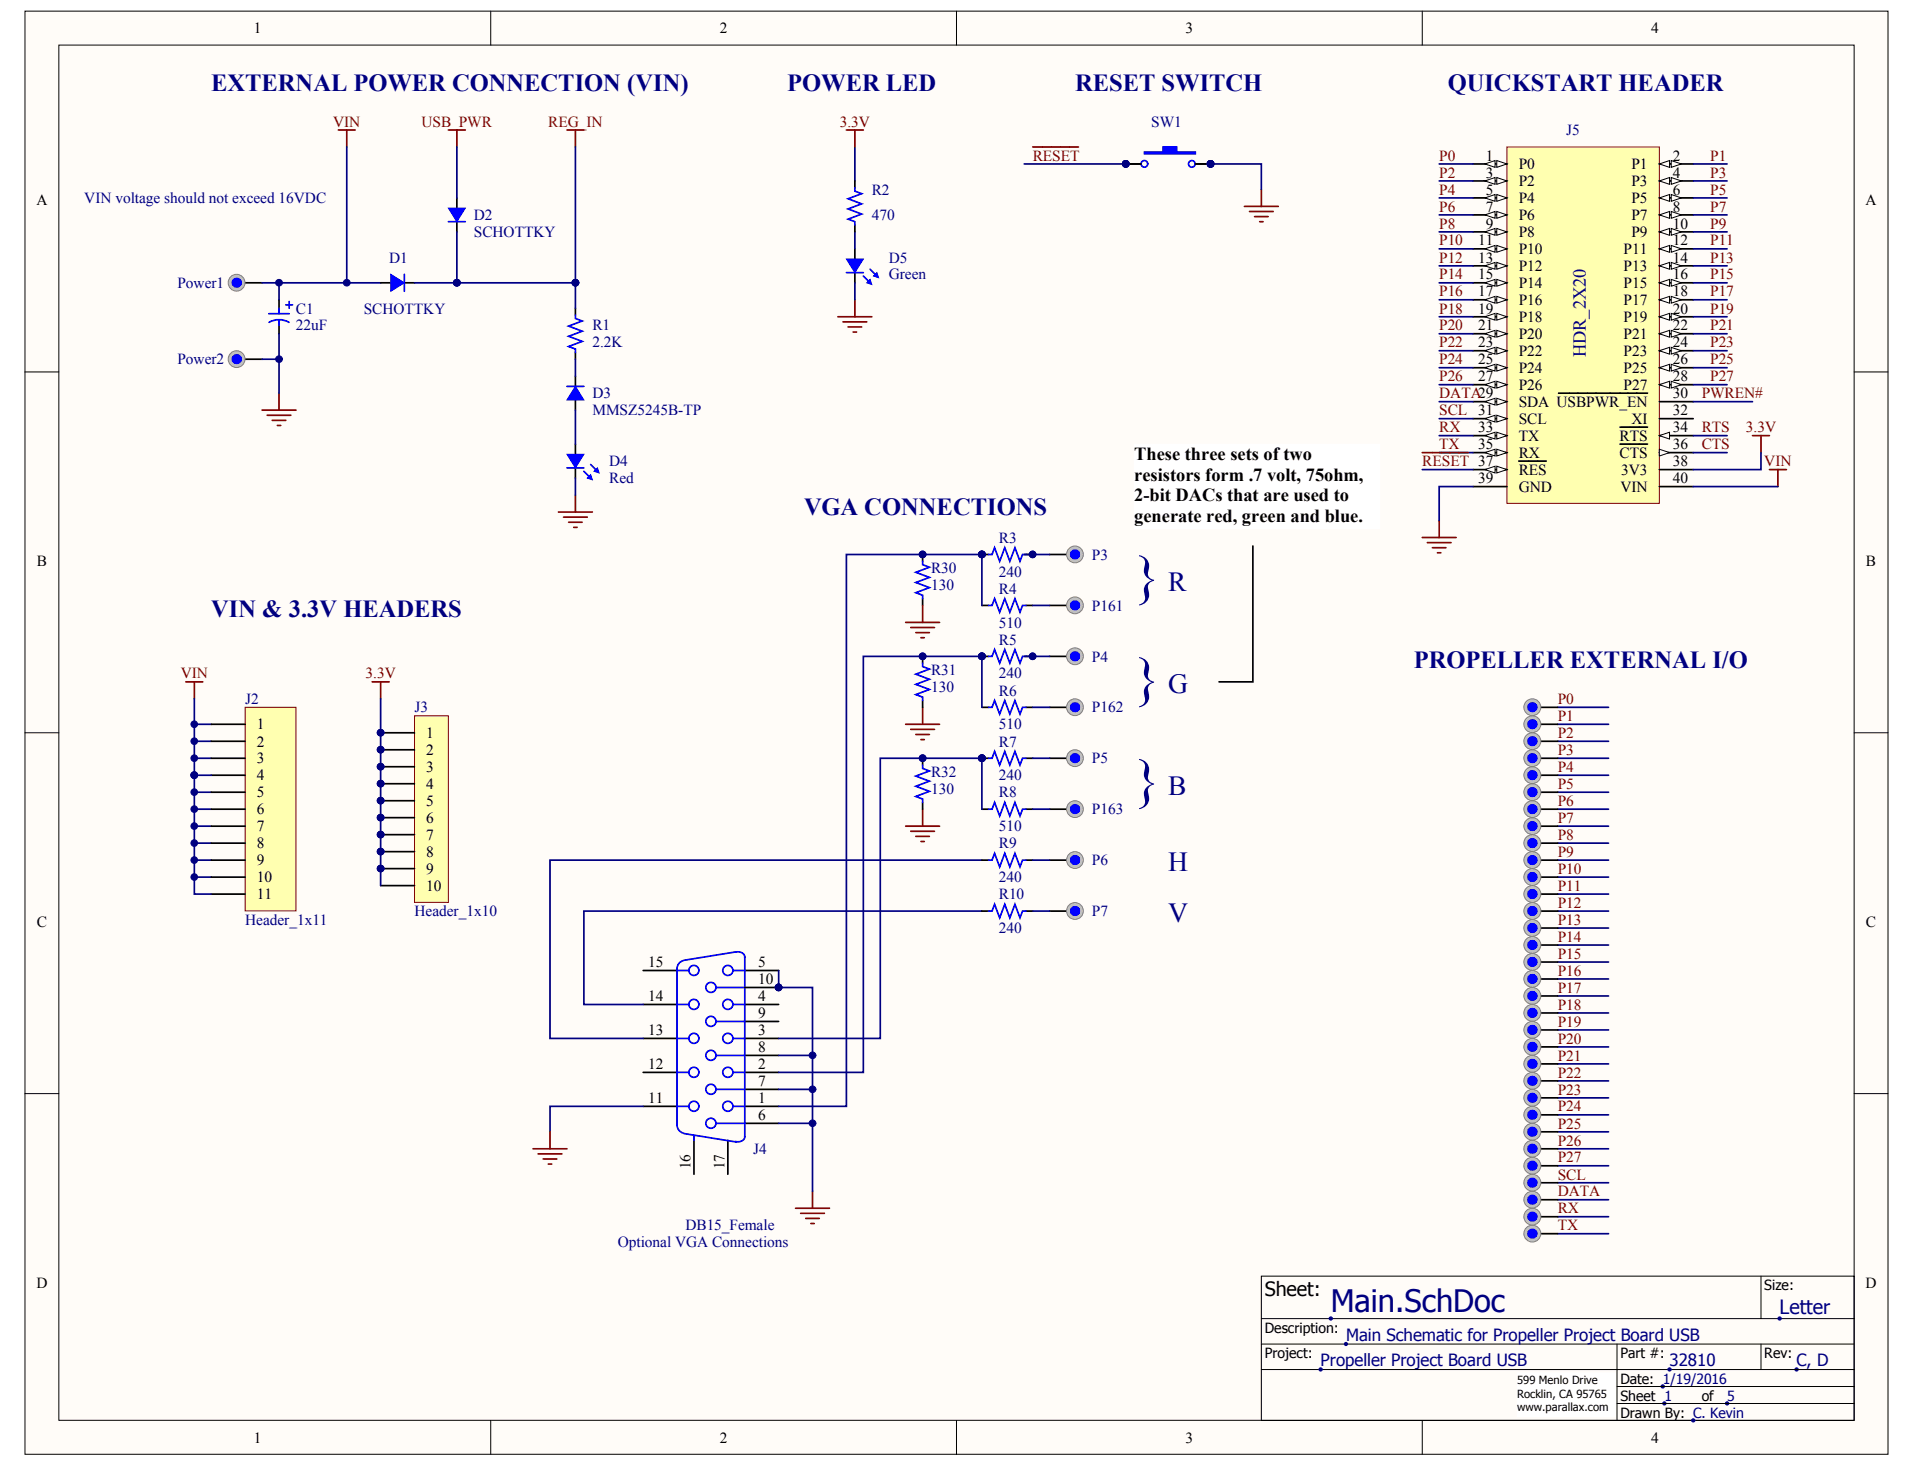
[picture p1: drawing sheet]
<svg xmlns="http://www.w3.org/2000/svg" width="271mm" height="207mm" viewBox="0 0 271 207" stroke-linecap="round" stroke-linejoin="round" font-family="sans-serif">
<defs><g id="words">
<g font-size="7.8" fill="#000080">
<text x="160.1" y="83.7">}</text>
<text x="160.1" y="98.1">}</text>
<text x="160.1" y="112.5">}</text>
</g>
<text font-size="4.4" fill="#000080" x="187.8" y="185.1">Main.SchDoc</text>
<g font-size="3.9" fill="#000080">
<text x="164.8" y="83.4">R</text>
<text x="164.8" y="97.7">G</text>
<text x="164.8" y="112.1">B</text>
<text x="164.8" y="122.9">H</text>
<text x="164.8" y="130.1">V</text>
</g>
<g font-size="3.5" fill="#000080">
<text x="29.8" y="12.8">EXTERNAL POWER CONNECTION (VIN)</text>
<text x="111.1" y="12.8">POWER LED</text>
<text x="151.7" y="12.8">RESET SWITCH</text>
<text x="204.3" y="12.8">QUICKSTART HEADER</text>
<text x="113.5" y="72.7">VGA CONNECTIONS</text>
<text x="29.8" y="87.1">VIN &amp; 3.3V HEADERS</text>
<text x="199.5" y="94.2">PROPELLER EXTERNAL I/O</text>
</g>
<text font-size="2.8" x="178.5" y="182.8">Sheet:</text>
<text font-size="2.8" fill="#000080" x="251.1" y="185.4">Letter</text>
<text font-size="2.6" fill="#000080" x="223.8" y="50.4" transform="rotate(-90 223.8 50.4)">HDR_2X20</text>
<g font-size="2.6">
<text x="160.1" y="65">These three sets of two</text>
<text x="160.1" y="67.8">resistors form .7 volt, 75ohm,</text>
<text x="160.1" y="70.7">2-bit DACs that are used to</text>
<text x="160.1" y="73.6">generate red, green and blue.</text>
</g>
<g font-size="2.4" fill="#000080">
<text x="189.9" y="189.1">Main Schematic for Propeller Project Board USB</text>
<text x="186.4" y="192.7">Propeller Project Board USB</text>
<text x="235.6" y="192.7">32810</text>
<text x="253.5" y="192.7">C, D</text>
</g>
<g font-size="2.2">
<text x="35.8" y="4.7">1</text>
<text x="101.6" y="4.7">2</text>
<text x="167.3" y="4.7">3</text>
<text x="233" y="4.7">4</text>
<text x="209.6" y="22.7">1</text>
<text x="214.3" y="23.9">P0</text>
<text x="230.2" y="23.9">P1</text>
<text x="236.1" y="22.7">2</text>
<text x="5.1" y="29">A</text>
<text x="209.6" y="25.1">3</text>
<text x="209.6" y="27.5">5</text>
<text x="209.6" y="29.8">7</text>
<text x="214.3" y="26.3">P2</text>
<text x="214.3" y="28.6">P4</text>
<text x="230.2" y="28.6">P5</text>
<text x="230.2" y="26.3">P3</text>
<text x="236.1" y="29.8">8</text>
<text x="236.1" y="27.5">6</text>
<text x="236.1" y="25.1">4</text>
<text x="263.2" y="29">A</text>
<text x="208.6" y="34.6">11</text>
<text x="209.6" y="32.2">9</text>
<text x="214.3" y="31">P6</text>
<text x="214.3" y="33.4">P8</text>
<text x="214.3" y="35.8">P10</text>
<text x="229.1" y="35.8">P11</text>
<text x="230.2" y="33.4">P9</text>
<text x="230.2" y="31">P7</text>
<text x="236.1" y="32.2">10</text>
<text x="236.1" y="34.6">12</text>
<text x="208.6" y="37">13</text>
<text x="208.6" y="39.4">15</text>
<text x="208.6" y="41.8">17</text>
<text x="214.3" y="38.2">P12</text>
<text x="214.3" y="40.6">P14</text>
<text x="229.1" y="40.6">P15</text>
<text x="229.1" y="38.2">P13</text>
<text x="236.1" y="41.8">18</text>
<text x="236.1" y="39.4">16</text>
<text x="236.1" y="37">14</text>
<text x="208.6" y="44.2">19</text>
<text x="208.6" y="46.6">21</text>
<text x="214.3" y="43">P16</text>
<text x="214.3" y="45.4">P18</text>
<text x="214.3" y="47.8">P20</text>
<text x="229.1" y="47.8">P21</text>
<text x="229.1" y="45.4">P19</text>
<text x="229.1" y="43">P17</text>
<text x="236.1" y="46.6">22</text>
<text x="236.1" y="44.2">20</text>
<text x="208.6" y="49">23</text>
<text x="208.6" y="51.4">25</text>
<text x="208.6" y="53.8">27</text>
<text x="214.3" y="50.2">P22</text>
<text x="214.3" y="52.6">P24</text>
<text x="229.1" y="52.6">P25</text>
<text x="229.1" y="50.2">P23</text>
<text x="236.1" y="53.8">28</text>
<text x="236.1" y="51.4">26</text>
<text x="236.1" y="49">24</text>
<text x="214.3" y="55">P26</text>
<text x="214.3" y="57.4">SDA USBPWR_EN</text>
<text x="214.3" y="59.8">SCL</text>
<text x="229.1" y="55">P27</text>
<text x="230.2" y="59.8">XI</text>
<text x="236.1" y="58.6">32</text>
<text x="236.1" y="56.2">30</text>
<text x="208.6" y="61">33</text>
<text x="208.6" y="63.4">35</text>
<text x="214.3" y="62.2">TX</text>
<text x="214.3" y="64.6">RX</text>
<text x="228.5" y="62.2">RTS</text>
<text x="228.5" y="64.6">CTS</text>
<text x="236.1" y="65.8">38</text>
<text x="236.1" y="61">34</text>
<text x="236.1" y="63.4">36</text>
<text x="208.6" y="68.2">39</text>
<text x="214.3" y="67">RES</text>
<text x="214.3" y="69.4">GND</text>
<text x="228.7" y="69.4">VIN</text>
<text x="228.8" y="67">3V3</text>
<text x="236.1" y="68.2">40</text>
<text x="5.2" y="79.8">B</text>
<text x="263.3" y="79.8">B</text>
<text x="36.3" y="102.9">1</text>
<text x="36.3" y="105.3">2</text>
<text x="36.3" y="107.7">3</text>
<text x="60.2" y="104.1">1</text>
<text x="60.2" y="106.5">2</text>
<text x="36.3" y="110.1">4</text>
<text x="36.3" y="112.5">5</text>
<text x="60.2" y="108.9">3</text>
<text x="60.2" y="111.3">4</text>
<text x="60.2" y="113.7">5</text>
<text x="36.3" y="114.9">6</text>
<text x="36.3" y="117.3">7</text>
<text x="36.3" y="119.7">8</text>
<text x="60.2" y="116.1">6</text>
<text x="60.2" y="118.5">7</text>
<text x="36.3" y="122.1">9</text>
<text x="36.3" y="124.5">10</text>
<text x="60.2" y="120.9">8</text>
<text x="60.2" y="123.3">9</text>
<text x="60.2" y="125.7">10</text>
<text x="5.2" y="130.7">C</text>
<text x="36.3" y="126.9">11</text>
<text x="263.3" y="130.7">C</text>
<text x="91.5" y="136.4">15</text>
<text x="107" y="136.4">5</text>
<text x="91.5" y="141.2">14</text>
<text x="107" y="141.2">4</text>
<text x="107" y="143.6">9</text>
<text x="107" y="138.8">10</text>
<text x="91.5" y="146">13</text>
<text x="107" y="146">3</text>
<text x="107" y="148.4">8</text>
<text x="91.5" y="155.6">11</text>
<text x="91.5" y="150.8">12</text>
<text x="107" y="155.6">1</text>
<text x="107" y="150.8">2</text>
<text x="107" y="153.2">7</text>
<text x="107" y="158">6</text>
<text x="97.5" y="164.9" transform="rotate(-90 97.5 164.9)">16</text>
<text x="102.2" y="164.9" transform="rotate(-90 102.2 164.9)">17</text>
<text x="5.1" y="181.7">D</text>
<text x="263.2" y="181.7">D</text>
<text x="35.8" y="203.5">1</text>
<text x="101.6" y="203.5">2</text>
<text x="167.3" y="203.5">3</text>
<text x="233" y="203.5">4</text>
</g>
<g font-size="2.2" fill="#800000">
<text x="47" y="17.9">VIN</text>
<text x="59.5" y="17.9">USB_PWR</text>
<text x="77.4" y="17.9">REG_IN</text>
<text x="118.5" y="17.9">3.3V</text>
<text x="145.7" y="22.7">RESET</text>
<text x="203.1" y="22.7">P0</text>
<text x="241.3" y="22.7">P1</text>
<text x="203.1" y="25.1">P2</text>
<text x="203.1" y="27.5">P4</text>
<text x="203.1" y="29.8">P6</text>
<text x="241.3" y="25.1">P3</text>
<text x="241.3" y="27.5">P5</text>
<text x="241.3" y="29.8">P7</text>
<text x="203.1" y="32.2">P8</text>
<text x="203.1" y="34.6">P10</text>
<text x="241.3" y="32.2">P9</text>
<text x="241.3" y="34.6">P11</text>
<text x="203.1" y="37">P12</text>
<text x="203.1" y="39.4">P14</text>
<text x="203.1" y="41.8">P16</text>
<text x="241.3" y="37">P13</text>
<text x="241.3" y="39.4">P15</text>
<text x="241.3" y="41.8">P17</text>
<text x="203.1" y="44.2">P18</text>
<text x="203.1" y="46.6">P20</text>
<text x="241.3" y="44.2">P19</text>
<text x="241.3" y="46.6">P21</text>
<text x="203.1" y="49">P22</text>
<text x="203.1" y="51.4">P24</text>
<text x="203.1" y="53.8">P26</text>
<text x="241.3" y="49">P23</text>
<text x="241.3" y="51.4">P25</text>
<text x="241.3" y="53.8">P27</text>
<text x="203.1" y="58.6">SCL 31</text>
<text x="203.1" y="56.2">DATA29</text>
<text x="240.1" y="56.2">PWREN#</text>
<text x="200.7" y="65.8">RESET 37</text>
<text x="203.1" y="61">RX</text>
<text x="203.1" y="63.4">TX</text>
<text x="240.1" y="61">RTS</text>
<text x="240.1" y="63.4">CTS</text>
<text x="246.4" y="61">3.3V</text>
<text x="249" y="65.8">VIN</text>
<text x="25.5" y="95.7">VIN</text>
<text x="51.6" y="95.7">3.3V</text>
<text x="219.8" y="99.3">P0</text>
<text x="219.8" y="101.7">P1</text>
<text x="219.8" y="104.1">P2</text>
<text x="219.8" y="106.5">P3</text>
<text x="219.8" y="108.9">P4</text>
<text x="219.8" y="111.3">P5</text>
<text x="219.8" y="113.7">P6</text>
<text x="219.8" y="116.1">P7</text>
<text x="219.8" y="118.5">P8</text>
<text x="219.8" y="120.9">P9</text>
<text x="219.8" y="123.3">P10</text>
<text x="219.8" y="125.7">P11</text>
<text x="219.8" y="128.1">P12</text>
<text x="219.8" y="130.4">P13</text>
<text x="219.8" y="132.9">P14</text>
<text x="219.8" y="135.2">P15</text>
<text x="219.8" y="137.6">P16</text>
<text x="219.8" y="140">P17</text>
<text x="219.8" y="142.4">P18</text>
<text x="219.8" y="144.8">P19</text>
<text x="219.8" y="147.2">P20</text>
<text x="219.8" y="149.6">P21</text>
<text x="219.8" y="152">P22</text>
<text x="219.8" y="154.4">P23</text>
<text x="219.8" y="156.8">P24</text>
<text x="219.8" y="159.2">P25</text>
<text x="219.8" y="161.6">P26</text>
<text x="219.8" y="166.4">SCL</text>
<text x="219.8" y="164">P27</text>
<text x="219.8" y="168.8">DATA</text>
<text x="219.8" y="171.2">RX</text>
<text x="219.8" y="173.6">TX</text>
</g>
<g font-size="2.2" fill="#000080">
<text x="162.5" y="17.9">SW1</text>
<text x="221" y="19.1">J5</text>
<text x="11.9" y="28.6">VIN voltage should not exceed 16VDC</text>
<text x="123" y="27.5">R2</text>
<text x="66.9" y="31">D2</text>
<text x="66.9" y="33.4">SCHOTTKY</text>
<text x="123" y="31">470</text>
<text x="25" y="40.6">Power1</text>
<text x="54.9" y="37">D1</text>
<text x="125.4" y="39.4">Green</text>
<text x="125.4" y="37">D5</text>
<text x="41.8" y="46.6">22uF</text>
<text x="41.8" y="44.2">C1</text>
<text x="51.3" y="44.2">SCHOTTKY</text>
<text x="83.6" y="46.6">R1</text>
<text x="25" y="51.4">Power2</text>
<text x="83.6" y="49">2.2K</text>
<text x="83.6" y="58.6">MMSZ5245B-TP</text>
<text x="83.6" y="56.2">D3</text>
<text x="86" y="65.8">D4</text>
<text x="86" y="68.2">Red</text>
<text x="140.9" y="76.6">R3</text>
<text x="131.4" y="83.3">130</text>
<text x="131.4" y="80.9">R30</text>
<text x="140.9" y="83.7">R4</text>
<text x="140.9" y="81.3">240</text>
<text x="154.1" y="78.9">P3</text>
<text x="140.9" y="88.5">510</text>
<text x="154.1" y="86.1">P161</text>
<text x="131.4" y="95.2">R31</text>
<text x="140.9" y="95.7">240</text>
<text x="140.9" y="90.9">R5</text>
<text x="154.1" y="93.3">P4</text>
<text x="34.6" y="99.3">J2</text>
<text x="58.5" y="100.5">J3</text>
<text x="131.4" y="97.6">130</text>
<text x="140.9" y="98.1">R6</text>
<text x="154.1" y="100.5">P162</text>
<text x="140.9" y="102.9">510</text>
<text x="140.9" y="105.3">R7</text>
<text x="154.1" y="107.7">P5</text>
<text x="131.4" y="112">130</text>
<text x="131.4" y="109.6">R32</text>
<text x="140.9" y="110.1">240</text>
<text x="140.9" y="112.5">R8</text>
<text x="140.9" y="117.3">510</text>
<text x="140.9" y="119.7">R9</text>
<text x="154.1" y="114.9">P163</text>
<text x="140.9" y="124.5">240</text>
<text x="154.1" y="122.1">P6</text>
<text x="34.6" y="130.4">Header_1x11</text>
<text x="58.5" y="129.2">Header_1x10</text>
<text x="140.9" y="131.6">240</text>
<text x="140.9" y="126.9">R10</text>
<text x="154.1" y="129.2">P7</text>
<text x="106.3" y="162.8">J4</text>
<text x="96.7" y="173.6">DB15_Female</text>
<text x="87.2" y="176">Optional VGA Connections</text>
</g>
<g font-size="2">
<text x="249" y="182">Size:</text>
<text x="178.5" y="188">Description:</text>
<text x="178.5" y="191.6">Project:</text>
<text x="228.7" y="191.6">Part #:</text>
<text x="249" y="191.6">Rev:</text>
<text x="228.7" y="195.2">Date: 1/19/2016</text>
<text x="228.7" y="197.6">Sheet 1</text>
<text x="240.1" y="197.6">of</text>
<text x="228.7" y="200">Drawn By: C. Kevin</text>
</g>
<text font-size="2" fill="#000080" x="243.7" y="197.6">5</text>
<g font-size="1.6">
<text x="214.1" y="195.3">599 Menlo Drive</text>
<text x="214.1" y="197.2">Rocklin, CA 95765</text>
<text x="214.1" y="199.1">www.parallax.com</text>
</g>
</g></defs>
<g fill="#fffcf8" stroke="#000" stroke-width=".14">
<path d="M3.5 1.6h262.9v203.5h-262.9z"/>
<path d="M8.3 6.4h253.3v194h-253.3z"/>
</g>
<g fill="none" stroke="#000" stroke-width=".14">
<path d="M69.2 1.6v4.8M135 1.6v4.8M200.7 1.6v4.8M3.5 52.5h4.8M261.6 52.5h4.8M3.5 103.4h4.8M261.6 103.4h4.8M3.5 154.3h4.8M261.6 154.3h4.8M178 186h83.6M178 189.6h83.6M178 193.2h83.6"/>
<path d="M178 180h83.6v20.4h-83.6zM228.2 189.6v10.8M228.2 195.6h33.4M228.2 198h33.4M248.5 180v6M248.5 189.6v3.6M69.2 200.4v4.8M135 200.4v4.8M200.7 200.4v4.8"/>
</g>
<g fill="#000080" stroke="#000080" stroke-width=".14">
<circle cx="253.5" cy="193.2" r=".23"/>
<circle cx="234.6" cy="195.6" r=".23"/>
<circle cx="243.7" cy="198" r=".23"/>
<circle cx="234.9" cy="198" r=".23"/>
<circle cx="189.9" cy="189.6" r=".23"/>
<circle cx="238.9" cy="200.4" r=".23"/>
<circle cx="186.4" cy="193.2" r=".23"/>
<circle cx="251.1" cy="186" r=".23"/>
<circle cx="187.8" cy="186" r=".23"/>
<circle cx="235.6" cy="193.2" r=".23"/>
</g>
<path d="M214.1 193.7h13.8v6.2h-13.8z" fill="#fff" stroke="#fff" stroke-width=".14"/>
<path d="M212.6 20.7h21.6v50.3h-21.6z" fill="#ffffb0" stroke="#800000" stroke-width=".14"/>
<path d="M207.9 23.1h4.7" fill="none" stroke="#000" stroke-width=".24"/>
<g fill="#fffcf8" stroke="#000" stroke-width=".14">
<path d="M211.2 22.6l1.4 .5-1.4 .5z"/>
<path d="M209.5 23.1l1.5-.5v1z"/>
</g>
<path d="M207.9 25.5h4.7" fill="none" stroke="#000" stroke-width=".24"/>
<g fill="#fffcf8" stroke="#000" stroke-width=".14">
<path d="M211.2 25l1.4 .5-1.4 .5z"/>
<path d="M209.5 25.5l1.5-.5v1z"/>
</g>
<path d="M207.9 27.9h4.7" fill="none" stroke="#000" stroke-width=".24"/>
<g fill="#fffcf8" stroke="#000" stroke-width=".14">
<path d="M211.2 27.4l1.4 .5-1.4 .5z"/>
<path d="M209.5 27.9l1.5-.5v1z"/>
</g>
<path d="M207.9 30.3h4.7" fill="none" stroke="#000" stroke-width=".24"/>
<g fill="#fffcf8" stroke="#000" stroke-width=".14">
<path d="M211.2 29.8l1.4 .5-1.4 .5z"/>
<path d="M209.5 30.3l1.5-.5v1z"/>
</g>
<path d="M207.9 32.7h4.7" fill="none" stroke="#000" stroke-width=".24"/>
<g fill="#fffcf8" stroke="#000" stroke-width=".14">
<path d="M211.2 32.2l1.4 .5-1.4 .5z"/>
<path d="M209.5 32.7l1.5-.5v1z"/>
</g>
<path d="M207.9 35.1h4.7" fill="none" stroke="#000" stroke-width=".24"/>
<g fill="#fffcf8" stroke="#000" stroke-width=".14">
<path d="M211.2 34.6l1.4 .5-1.4 .5z"/>
<path d="M209.5 35.1l1.5-.5v1z"/>
</g>
<path d="M207.9 37.5h4.7" fill="none" stroke="#000" stroke-width=".24"/>
<g fill="#fffcf8" stroke="#000" stroke-width=".14">
<path d="M211.2 37l1.4 .5-1.4 .5z"/>
<path d="M209.5 37.5l1.5-.5v1z"/>
</g>
<path d="M207.9 39.9h4.7" fill="none" stroke="#000" stroke-width=".24"/>
<g fill="#fffcf8" stroke="#000" stroke-width=".14">
<path d="M211.2 39.4l1.4 .5-1.4 .5z"/>
<path d="M209.5 39.9l1.5-.5v1z"/>
</g>
<path d="M207.9 42.3h4.7" fill="none" stroke="#000" stroke-width=".24"/>
<g fill="#fffcf8" stroke="#000" stroke-width=".14">
<path d="M211.2 41.8l1.4 .5-1.4 .5z"/>
<path d="M209.5 42.3l1.5-.5v1z"/>
</g>
<path d="M207.9 44.7h4.7" fill="none" stroke="#000" stroke-width=".24"/>
<g fill="#fffcf8" stroke="#000" stroke-width=".14">
<path d="M211.2 44.2l1.4 .5-1.4 .5z"/>
<path d="M209.5 44.7l1.5-.5v1z"/>
</g>
<path d="M207.9 47.1h4.7" fill="none" stroke="#000" stroke-width=".24"/>
<g fill="#fffcf8" stroke="#000" stroke-width=".14">
<path d="M211.2 46.6l1.4 .5-1.4 .5z"/>
<path d="M209.5 47.1l1.5-.5v1z"/>
</g>
<path d="M207.9 49.5h4.7" fill="none" stroke="#000" stroke-width=".24"/>
<g fill="#fffcf8" stroke="#000" stroke-width=".14">
<path d="M211.2 49l1.4 .5-1.4 .5z"/>
<path d="M209.5 49.5l1.5-.5v1z"/>
</g>
<path d="M207.9 51.9h4.7" fill="none" stroke="#000" stroke-width=".24"/>
<g fill="#fffcf8" stroke="#000" stroke-width=".14">
<path d="M211.2 51.4l1.4 .5-1.4 .4z"/>
<path d="M209.5 51.9l1.5-.5v.9z"/>
</g>
<path d="M207.9 54.3h4.7" fill="none" stroke="#000" stroke-width=".24"/>
<g fill="#fffcf8" stroke="#000" stroke-width=".14">
<path d="M211.2 53.8l1.4 .5-1.4 .4z"/>
<path d="M209.5 54.3l1.5-.5v.9z"/>
</g>
<path d="M207.9 56.7h4.7" fill="none" stroke="#000" stroke-width=".24"/>
<g fill="#fffcf8" stroke="#000" stroke-width=".14">
<path d="M211.2 56.2l1.4 .5-1.4 .4z"/>
<path d="M209.5 56.7l1.5-.5v.9z"/>
</g>
<path d="M207.9 59.1h4.7" fill="none" stroke="#000" stroke-width=".24"/>
<g fill="#fffcf8" stroke="#000" stroke-width=".14">
<path d="M211.2 58.6l1.4 .5-1.4 .4z"/>
<path d="M209.5 59.1l1.5-.5v.9z"/>
</g>
<path d="M207.9 61.5h4.7" fill="none" stroke="#000" stroke-width=".24"/>
<g fill="#fffcf8" stroke="#000" stroke-width=".14">
<path d="M211.2 61l1.4 .5-1.4 .4z"/>
<path d="M209.5 61.5l1.5-.5v.9z"/>
</g>
<path d="M207.9 63.8h4.7" fill="none" stroke="#000" stroke-width=".24"/>
<g fill="#fffcf8" stroke="#000" stroke-width=".14">
<path d="M211.2 63.4l1.4 .4-1.4 .5z"/>
<path d="M209.5 63.8l1.5-.4v.9z"/>
</g>
<path d="M207.9 66.2h4.7" fill="none" stroke="#000" stroke-width=".24"/>
<g fill="#fffcf8" stroke="#000" stroke-width=".14">
<path d="M211.2 65.8l1.4 .4-1.4 .5z"/>
<path d="M209.5 66.2l1.5-.4v.9z"/>
</g>
<path d="M219.9 55.5h12.6M234.2 59.1h4.7M234.2 56.7h4.7M234.2 54.3h4.7M207.9 68.6h4.7M214.3 65h3.9M234.2 68.6h4.7M234.2 66.2h4.7" fill="none" stroke="#000" stroke-width=".24"/>
<g fill="#fffcf8" stroke="#000" stroke-width=".14">
<path d="M234.2 54.3l1.4-.5v.9z"/>
<path d="M235.8 53.8l1.5 .5-1.5 .4z"/>
</g>
<path d="M234.2 51.9h4.7" fill="none" stroke="#000" stroke-width=".24"/>
<g fill="#fffcf8" stroke="#000" stroke-width=".14">
<path d="M234.2 51.9l1.4-.5v.9z"/>
<path d="M235.8 51.4l1.5 .5-1.5 .4z"/>
</g>
<path d="M234.2 49.5h4.7" fill="none" stroke="#000" stroke-width=".24"/>
<g fill="#fffcf8" stroke="#000" stroke-width=".14">
<path d="M234.2 49.5l1.4-.5v1z"/>
<path d="M235.8 49l1.5 .5-1.5 .5z"/>
</g>
<path d="M234.2 47.1h4.7" fill="none" stroke="#000" stroke-width=".24"/>
<g fill="#fffcf8" stroke="#000" stroke-width=".14">
<path d="M234.2 47.1l1.4-.5v1z"/>
<path d="M235.8 46.6l1.5 .5-1.5 .5z"/>
</g>
<path d="M234.2 44.7h4.7" fill="none" stroke="#000" stroke-width=".24"/>
<g fill="#fffcf8" stroke="#000" stroke-width=".14">
<path d="M234.2 44.7l1.4-.5v1z"/>
<path d="M235.8 44.2l1.5 .5-1.5 .5z"/>
</g>
<path d="M234.2 42.3h4.7" fill="none" stroke="#000" stroke-width=".24"/>
<g fill="#fffcf8" stroke="#000" stroke-width=".14">
<path d="M234.2 42.3l1.4-.5v1z"/>
<path d="M235.8 41.8l1.5 .5-1.5 .5z"/>
</g>
<path d="M234.2 39.9h4.7" fill="none" stroke="#000" stroke-width=".24"/>
<g fill="#fffcf8" stroke="#000" stroke-width=".14">
<path d="M234.2 39.9l1.4-.5v1z"/>
<path d="M235.8 39.4l1.5 .5-1.5 .5z"/>
</g>
<path d="M234.2 37.5h4.7" fill="none" stroke="#000" stroke-width=".24"/>
<g fill="#fffcf8" stroke="#000" stroke-width=".14">
<path d="M234.2 37.5l1.4-.5v1z"/>
<path d="M235.8 37l1.5 .5-1.5 .5z"/>
</g>
<path d="M234.2 35.1h4.7" fill="none" stroke="#000" stroke-width=".24"/>
<g fill="#fffcf8" stroke="#000" stroke-width=".14">
<path d="M234.2 35.1l1.4-.5v1z"/>
<path d="M235.8 34.6l1.5 .5-1.5 .5z"/>
</g>
<path d="M234.2 32.7h4.7" fill="none" stroke="#000" stroke-width=".24"/>
<g fill="#fffcf8" stroke="#000" stroke-width=".14">
<path d="M234.2 32.7l1.4-.5v1z"/>
<path d="M235.8 32.2l1.5 .5-1.5 .5z"/>
</g>
<path d="M234.2 30.3h4.7" fill="none" stroke="#000" stroke-width=".24"/>
<g fill="#fffcf8" stroke="#000" stroke-width=".14">
<path d="M234.2 30.3l1.4-.5v1z"/>
<path d="M235.8 29.8l1.5 .5-1.5 .5z"/>
</g>
<path d="M234.2 27.9h4.7" fill="none" stroke="#000" stroke-width=".24"/>
<g fill="#fffcf8" stroke="#000" stroke-width=".14">
<path d="M234.2 27.9l1.4-.5v1z"/>
<path d="M235.8 27.4l1.5 .5-1.5 .5z"/>
</g>
<path d="M234.2 25.5h4.7" fill="none" stroke="#000" stroke-width=".24"/>
<g fill="#fffcf8" stroke="#000" stroke-width=".14">
<path d="M234.2 25.5l1.4-.5v1z"/>
<path d="M235.8 25l1.5 .5-1.5 .5z"/>
</g>
<path d="M234.2 23.1h4.7" fill="none" stroke="#000" stroke-width=".24"/>
<g fill="#fffcf8" stroke="#000" stroke-width=".14">
<path d="M234.2 23.1l1.4-.5v1z"/>
<path d="M235.8 22.6l1.5 .5-1.5 .5z"/>
</g>
<path d="M234.2 61.5h4.7" fill="none" stroke="#000" stroke-width=".24"/>
<path d="M234.2 61.5l1.4-.5v.9z" fill="#fffcf8" stroke="#000" stroke-width=".14"/>
<path d="M228.6 60.3h3.9M234.2 63.8h4.7" fill="none" stroke="#000" stroke-width=".24"/>
<path d="M234.2 63.4l1.4 .4-1.4 .5z" fill="#fffcf8" stroke="#000" stroke-width=".14"/>
<g fill="none" stroke="#000" stroke-width=".24">
<path d="M120.6 25.5v1M120.6 31.8v.9M120.6 35.1v1.4M120.6 38.5v1.4M228.6 62.6h3.9M148.1 92.6h2.4M90.8 136.9h4.7M105.1 136.9h4.8M105.1 139.3h4.8M90.8 156.1h4.7M90.8 151.3h4.7M90.8 146.5h4.7"/>
<path d="M90.8 141.7h4.7M105.1 156.1h4.8M105.1 151.3h4.8M105.1 146.5h4.8M105.1 141.7h4.8M105.1 158.5h4.8M105.1 153.7h4.8M105.1 148.9h4.8M105.1 144.1h4.8M97.9 160.9v4.7M102.7 160.9v4.7"/>
</g>
<g fill="none" stroke="#800000" stroke-width=".24">
<path d="M119.4 18.3h2.4M120.6 18.3v2.4M145.7 20.7h6.5M175.6 29.1h4.8M176.3 29.8h3.4M177 30.6h1.9M177.8 31.3h.4M178 26.7v2.4M118.2 44.7h4.8M119 45.4h3.3M119.7 46.1h1.9M120.4 46.8h.5"/>
<path d="M120.6 42.3v2.4M200.7 75.8h4.8M201.4 76.5h3.4M202.1 77.3h1.9M202.8 78h.5M203.1 73.4v2.4M247.3 61.5h2.4M248.5 61.5v2.3M249.7 66.2h2.4M250.9 66.2v2.4M26.2 96.2h2.4M27.4 96.2v2.4"/>
<path d="M52.5 96.2h2.4M53.7 96.2v2.4"/>
</g>
<g fill="none" stroke="#000080" stroke-width=".24">
<path d="M120.6 20.7v4.8M120.6 32.7v2.4M170.8 23.1h7.2v3.6M203.1 23.1h4.8M203.1 25.5h4.8M203.1 27.9h4.8M203.1 30.3h4.8M203.1 32.7h4.8M203.1 35.1h4.8M203.1 37.5h4.8M203.1 39.9h4.8M238.9 23.1h4.8"/>
<path d="M238.9 25.5h4.8M238.9 27.9h4.8M238.9 30.3h4.8M238.9 32.7h4.8M238.9 35.1h4.8M238.9 37.5h4.8M238.9 39.9h4.8M203.1 42.3h4.8M203.1 44.7h4.8M203.1 47.1h4.8M203.1 49.5h4.8M203.1 51.9h4.8"/>
<path d="M203.1 54.3h4.8M203.1 56.7h4.8M203.1 59.1h4.8M238.9 42.3h4.8M238.9 44.7h4.8M238.9 47.1h4.8M238.9 49.5h4.8M238.9 51.9h4.8M238.9 54.3h4.8M203.1 61.5h4.8M203.1 63.8h4.8M207.9 68.6h-4.8v4.8"/>
<path d="M238.9 61.5h4.8M238.9 63.8h4.8M238.9 68.6h12M248.5 63.8v2.4h-9.6"/>
</g>
<g fill="#000080" stroke="#000080" stroke-width=".14">
<circle cx="170.8" cy="23.1" r=".47"/>
<circle cx="109.9" cy="139.3" r=".47"/>
</g>
<g fill="#00f" stroke="#00f" stroke-width=".14">
<path d="M119.4 36.5h2.4l-1.2 2z"/>
<path d="M122.8 39.4l.2 .7-.7-.2z"/>
<path d="M123.7 38.5l.3 .7-.7-.3z"/>
</g>
<g fill="none" stroke="#00f" stroke-width=".24">
<path d="M119.4 38.5h2.4M120.6 26.5v.5l1 .3-1.9 .7 1.9 .8-1.9 .7 1.9 .7-1.9 .7 .9 .4v.5M121.8 38.9l1 1M122.8 38l.9 .9M95.5 136.9h1.7M96.4 135.5a1.19 1.19 0 0 0-.9 1.2v22a1.19 1.19 0 0 0 .9 1.1M101 139.3h4.1M103.4 136.9h1.7M103.8 134.3h.1a.92 .92 0 0 1 1.2 .8M103.9 134.3l-7.4 1.2M105.1 135v25.4M95.5 151.3h1.7"/>
<path d="M95.5 156.1h1.7M95.5 146.5h1.7M95.5 141.7h1.7M96.5 159.9l7.4 1.2M101 153.7h4.1M101 148.9h4.1M101 144.1h4.1M101 158.5h4.1M103.4 151.3h1.7M103.4 156.1h1.7M103.4 146.5h1.7M103.4 141.7h1.7"/>
<path d="M97.9 160.1v.8M105.1 160.3a.9 .9 0 0 1-1.3 .7"/>
<circle cx="97.9" cy="136.9" r=".71"/>
<circle cx="100.3" cy="139.3" r=".71"/>
<circle cx="102.7" cy="136.9" r=".71"/>
<circle cx="97.9" cy="141.7" r=".71"/>
<circle cx="97.9" cy="151.3" r=".71"/>
<circle cx="97.9" cy="146.5" r=".71"/>
<circle cx="97.9" cy="156.1" r=".71"/>
<circle cx="100.3" cy="153.7" r=".71"/>
<circle cx="100.3" cy="144.1" r=".71"/>
<circle cx="100.3" cy="148.9" r=".71"/>
<circle cx="100.3" cy="158.4" r=".71"/>
<circle cx="102.7" cy="146.5" r=".71"/>
<circle cx="102.7" cy="141.7" r=".71"/>
<circle cx="102.7" cy="156" r=".71"/>
<circle cx="102.7" cy="151.3" r=".71"/>
</g>
<circle cx="151.7" cy="92.6" r="1.18" fill="#c0c0c0" stroke="#808080" stroke-width=".14"/>
<circle cx="151.7" cy="92.6" r=".11" fill="none" stroke="#00f" stroke-width="1.2"/>
<path d="M148.1 107h2.4" fill="none" stroke="#000" stroke-width=".24"/>
<circle cx="151.7" cy="106.9" r="1.18" fill="#c0c0c0" stroke="#808080" stroke-width=".14"/>
<circle cx="151.7" cy="106.9" r=".11" fill="none" stroke="#00f" stroke-width="1.2"/>
<path d="M148.1 78.2h2.4" fill="none" stroke="#000" stroke-width=".24"/>
<circle cx="151.7" cy="78.2" r="1.18" fill="#c0c0c0" stroke="#808080" stroke-width=".14"/>
<circle cx="151.7" cy="78.2" r=".11" fill="none" stroke="#00f" stroke-width="1.2"/>
<path d="M148.1 121.3h2.4" fill="none" stroke="#000" stroke-width=".24"/>
<circle cx="151.7" cy="121.3" r="1.18" fill="#c0c0c0" stroke="#808080" stroke-width=".14"/>
<circle cx="151.7" cy="121.3" r=".11" fill="none" stroke="#00f" stroke-width="1.2"/>
<path d="M148.1 128.5h2.4" fill="none" stroke="#000" stroke-width=".24"/>
<circle cx="151.7" cy="128.5" r="1.18" fill="#c0c0c0" stroke="#808080" stroke-width=".14"/>
<circle cx="151.7" cy="128.5" r=".11" fill="none" stroke="#00f" stroke-width="1.2"/>
<g fill="none" stroke="#000" stroke-width=".24">
<path d="M138.6 78.2h.9M144.8 78.2h.9M138.6 85.4h.9M138.6 92.6h.9M138.6 99.8h.9M144.8 85.4h.9M144.8 92.6h.9M144.8 99.8h.9M138.6 107h.9M138.6 114.1h.9M144.8 107h.9M144.8 114.1h.9"/>
<path d="M138.6 121.3h.9M138.6 128.5h.9M144.8 121.3h.9M144.8 128.5h.9M217.4 174h2.4"/>
</g>
<g fill="#000080" stroke="#000080" stroke-width=".14">
<circle cx="145.7" cy="78.2" r=".47"/>
<circle cx="138.6" cy="78.2" r=".47"/>
<circle cx="114.7" cy="153.7" r=".47"/>
<circle cx="114.7" cy="148.9" r=".47"/>
<circle cx="114.7" cy="158.4" r=".47"/>
<circle cx="145.7" cy="92.6" r=".47"/>
<circle cx="138.6" cy="92.6" r=".47"/>
<circle cx="138.6" cy="106.9" r=".47"/>
<circle cx="27.4" cy="102.2" r=".47"/>
<circle cx="27.4" cy="104.6" r=".47"/>
<circle cx="27.4" cy="106.9" r=".47"/>
</g>
<path d="M139.5 78.2h.5l.3-.9 .8 1.9 .7-1.9 .7 1.9 .7-1.9 .7 1.9 .4-1h.5M139.5 85.4h.5l.3-1 .8 2 .7-2 .7 2 .7-2 .7 2 .4-1h.5M139.5 92.6h.5l.3-1 .8 1.9 .7-1.9 .7 1.9 .7-1.9 .7 1.9 .4-.9h.5M139.5 99.8h.5l.3-1 .8 1.9 .7-1.9 .7 1.9 .7-1.9 .7 1.9 .4-.9h.5M139.5 107h.5l.3-1 .8 1.9 .7-1.9 .7 1.9 .7-1.9 .7 1.9 .4-.9h.5M139.5 114.1h.5l.3-.9 .8 1.9 .7-1.9 .7 1.9 .7-1.9 .7 1.9 .4-1h.5M139.5 121.3h.5l.3-.9 .8 1.9 .7-1.9 .7 1.9 .7-1.9 .7 1.9 .4-1h.5M139.5 128.5h.5l.3-.9 .8 1.9 .7-1.9 .7 1.9 .7-1.9 .7 1.9 .4-1h.5" fill="none" stroke="#00f" stroke-width=".24"/>
<path d="M77.6 159.7v2.4M75.2 162.1h4.8M75.9 162.8h3.4M76.7 163.5h1.9M77.4 164.2h.5M112.3 170.4h4.7M113 171.2h3.3M113.7 171.9h1.9M114.4 172.6h.5M114.7 168v2.4" fill="none" stroke="#800000" stroke-width=".24"/>
<g fill="none" stroke="#000080" stroke-width=".24">
<path d="M219.8 99.8h7.2M27.4 102.2h2.4M27.4 104.6h2.4M27.4 107h2.4M219.8 102.2h7.2M219.8 104.6h7.2M219.8 107h7.2M219.8 109.4h7.2M219.8 111.8h7.2M219.8 114.1h7.2M219.8 116.5h7.2M219.8 118.9h7.2"/>
<path d="M138.6 121.3h-61v25.2h13.2M138.6 128.5h-56.2v13.2h8.4M219.8 121.3h7.2M219.8 123.7h7.2M219.8 126.1h7.2M219.8 128.5h7.2M219.8 130.9h7.2M219.8 133.3h7.2M219.8 135.7h7.2M219.8 138.1h7.2M90.8 156.1h-13.2v3.6M109.9 153.7h4.8"/>
<path d="M109.9 148.9h4.8M109.9 158.5h4.8M219.8 140.5h7.2M219.8 142.9h7.2M219.8 145.3h7.2M219.8 147.7h7.2M219.8 150.1h7.2M219.8 152.5h7.2M219.8 154.9h7.2M219.8 157.3h7.2M219.8 159.7h7.2M219.8 162.1h7.2"/>
<path d="M219.8 164.4h7.2M219.8 166.8h7.2M219.8 169.2h7.2M219.8 171.6h7.2M219.8 174h7.2"/>
</g>
<circle cx="216.2" cy="174" r="1.19" fill="#c0c0c0" stroke="#808080" stroke-width=".14"/>
<circle cx="216.2" cy="174" r=".11" fill="none" stroke="#00f" stroke-width="1.2"/>
<path d="M217.4 171.6h2.4" fill="none" stroke="#000" stroke-width=".24"/>
<circle cx="216.2" cy="171.6" r="1.19" fill="#c0c0c0" stroke="#808080" stroke-width=".14"/>
<circle cx="216.2" cy="171.6" r=".11" fill="none" stroke="#00f" stroke-width="1.2"/>
<path d="M217.4 169.2h2.4" fill="none" stroke="#000" stroke-width=".24"/>
<circle cx="216.2" cy="169.2" r="1.19" fill="#c0c0c0" stroke="#808080" stroke-width=".14"/>
<circle cx="216.2" cy="169.2" r=".11" fill="none" stroke="#00f" stroke-width="1.2"/>
<path d="M217.4 166.8h2.4" fill="none" stroke="#000" stroke-width=".24"/>
<circle cx="216.2" cy="166.8" r="1.19" fill="#c0c0c0" stroke="#808080" stroke-width=".14"/>
<circle cx="216.2" cy="166.8" r=".11" fill="none" stroke="#00f" stroke-width="1.2"/>
<path d="M217.4 164.4h2.4" fill="none" stroke="#000" stroke-width=".24"/>
<circle cx="216.2" cy="164.4" r="1.19" fill="#c0c0c0" stroke="#808080" stroke-width=".14"/>
<circle cx="216.2" cy="164.4" r=".11" fill="none" stroke="#00f" stroke-width="1.2"/>
<path d="M217.4 162.1h2.4" fill="none" stroke="#000" stroke-width=".24"/>
<circle cx="216.2" cy="162" r="1.19" fill="#c0c0c0" stroke="#808080" stroke-width=".14"/>
<circle cx="216.2" cy="162" r=".11" fill="none" stroke="#00f" stroke-width="1.2"/>
<path d="M217.4 159.7h2.4" fill="none" stroke="#000" stroke-width=".24"/>
<circle cx="216.2" cy="159.7" r="1.19" fill="#c0c0c0" stroke="#808080" stroke-width=".14"/>
<circle cx="216.2" cy="159.6" r=".11" fill="none" stroke="#00f" stroke-width="1.2"/>
<path d="M217.4 157.3h2.4" fill="none" stroke="#000" stroke-width=".24"/>
<circle cx="216.2" cy="157.3" r="1.19" fill="#c0c0c0" stroke="#808080" stroke-width=".14"/>
<circle cx="216.2" cy="157.2" r=".11" fill="none" stroke="#00f" stroke-width="1.2"/>
<path d="M217.4 154.9h2.4" fill="none" stroke="#000" stroke-width=".24"/>
<circle cx="216.2" cy="154.9" r="1.19" fill="#c0c0c0" stroke="#808080" stroke-width=".14"/>
<circle cx="216.2" cy="154.8" r=".11" fill="none" stroke="#00f" stroke-width="1.2"/>
<path d="M217.4 152.5h2.4" fill="none" stroke="#000" stroke-width=".24"/>
<circle cx="216.2" cy="152.5" r="1.19" fill="#c0c0c0" stroke="#808080" stroke-width=".14"/>
<circle cx="216.2" cy="152.5" r=".11" fill="none" stroke="#00f" stroke-width="1.2"/>
<path d="M217.4 150.1h2.4" fill="none" stroke="#000" stroke-width=".24"/>
<circle cx="216.2" cy="150.1" r="1.19" fill="#c0c0c0" stroke="#808080" stroke-width=".14"/>
<circle cx="216.2" cy="150.1" r=".11" fill="none" stroke="#00f" stroke-width="1.2"/>
<path d="M217.4 147.7h2.4" fill="none" stroke="#000" stroke-width=".24"/>
<circle cx="216.2" cy="147.7" r="1.19" fill="#c0c0c0" stroke="#808080" stroke-width=".14"/>
<circle cx="216.2" cy="147.7" r=".11" fill="none" stroke="#00f" stroke-width="1.2"/>
<path d="M217.4 145.3h2.4" fill="none" stroke="#000" stroke-width=".24"/>
<circle cx="216.2" cy="145.3" r="1.19" fill="#c0c0c0" stroke="#808080" stroke-width=".14"/>
<circle cx="216.2" cy="145.3" r=".11" fill="none" stroke="#00f" stroke-width="1.2"/>
<path d="M217.4 142.9h2.4" fill="none" stroke="#000" stroke-width=".24"/>
<circle cx="216.2" cy="142.9" r="1.19" fill="#c0c0c0" stroke="#808080" stroke-width=".14"/>
<circle cx="216.2" cy="142.9" r=".11" fill="none" stroke="#00f" stroke-width="1.2"/>
<path d="M217.4 140.5h2.4" fill="none" stroke="#000" stroke-width=".24"/>
<circle cx="216.2" cy="140.5" r="1.19" fill="#c0c0c0" stroke="#808080" stroke-width=".14"/>
<circle cx="216.2" cy="140.5" r=".11" fill="none" stroke="#00f" stroke-width="1.2"/>
<path d="M217.4 138.1h2.4" fill="none" stroke="#000" stroke-width=".24"/>
<circle cx="216.2" cy="138.1" r="1.19" fill="#c0c0c0" stroke="#808080" stroke-width=".14"/>
<circle cx="216.2" cy="138.1" r=".11" fill="none" stroke="#00f" stroke-width="1.2"/>
<path d="M217.4 135.7h2.4" fill="none" stroke="#000" stroke-width=".24"/>
<circle cx="216.2" cy="135.7" r="1.19" fill="#c0c0c0" stroke="#808080" stroke-width=".14"/>
<circle cx="216.2" cy="135.7" r=".11" fill="none" stroke="#00f" stroke-width="1.2"/>
<path d="M217.4 133.3h2.4" fill="none" stroke="#000" stroke-width=".24"/>
<circle cx="216.2" cy="133.3" r="1.19" fill="#c0c0c0" stroke="#808080" stroke-width=".14"/>
<circle cx="216.2" cy="133.3" r=".11" fill="none" stroke="#00f" stroke-width="1.2"/>
<path d="M217.4 130.9h2.4" fill="none" stroke="#000" stroke-width=".24"/>
<circle cx="216.2" cy="130.9" r="1.19" fill="#c0c0c0" stroke="#808080" stroke-width=".14"/>
<circle cx="216.2" cy="130.9" r=".11" fill="none" stroke="#00f" stroke-width="1.2"/>
<path d="M217.4 128.5h2.4" fill="none" stroke="#000" stroke-width=".24"/>
<circle cx="216.2" cy="128.5" r="1.19" fill="#c0c0c0" stroke="#808080" stroke-width=".14"/>
<circle cx="216.2" cy="128.5" r=".11" fill="none" stroke="#00f" stroke-width="1.2"/>
<path d="M217.4 126.1h2.4" fill="none" stroke="#000" stroke-width=".24"/>
<circle cx="216.2" cy="126.1" r="1.19" fill="#c0c0c0" stroke="#808080" stroke-width=".14"/>
<circle cx="216.2" cy="126.1" r=".11" fill="none" stroke="#00f" stroke-width="1.2"/>
<path d="M217.4 123.7h2.4" fill="none" stroke="#000" stroke-width=".24"/>
<circle cx="216.2" cy="123.7" r="1.19" fill="#c0c0c0" stroke="#808080" stroke-width=".14"/>
<circle cx="216.2" cy="123.7" r=".11" fill="none" stroke="#00f" stroke-width="1.2"/>
<path d="M217.4 121.3h2.4" fill="none" stroke="#000" stroke-width=".24"/>
<circle cx="216.2" cy="121.3" r="1.19" fill="#c0c0c0" stroke="#808080" stroke-width=".14"/>
<circle cx="216.2" cy="121.3" r=".11" fill="none" stroke="#00f" stroke-width="1.2"/>
<path d="M217.4 118.9h2.4" fill="none" stroke="#000" stroke-width=".24"/>
<circle cx="216.2" cy="118.9" r="1.19" fill="#c0c0c0" stroke="#808080" stroke-width=".14"/>
<circle cx="216.2" cy="118.9" r=".11" fill="none" stroke="#00f" stroke-width="1.2"/>
<path d="M217.4 116.5h2.4" fill="none" stroke="#000" stroke-width=".24"/>
<circle cx="216.2" cy="116.5" r="1.19" fill="#c0c0c0" stroke="#808080" stroke-width=".14"/>
<circle cx="216.2" cy="116.5" r=".11" fill="none" stroke="#00f" stroke-width="1.2"/>
<path d="M217.4 114.1h2.4" fill="none" stroke="#000" stroke-width=".24"/>
<circle cx="216.2" cy="114.1" r="1.19" fill="#c0c0c0" stroke="#808080" stroke-width=".14"/>
<circle cx="216.2" cy="114.1" r=".11" fill="none" stroke="#00f" stroke-width="1.2"/>
<path d="M217.4 111.8h2.4" fill="none" stroke="#000" stroke-width=".24"/>
<circle cx="216.2" cy="111.7" r="1.19" fill="#c0c0c0" stroke="#808080" stroke-width=".14"/>
<circle cx="216.2" cy="111.7" r=".11" fill="none" stroke="#00f" stroke-width="1.2"/>
<path d="M217.4 109.4h2.4" fill="none" stroke="#000" stroke-width=".24"/>
<circle cx="216.2" cy="109.4" r="1.19" fill="#c0c0c0" stroke="#808080" stroke-width=".14"/>
<circle cx="216.2" cy="109.3" r=".11" fill="none" stroke="#00f" stroke-width="1.2"/>
<path d="M217.4 107h2.4" fill="none" stroke="#000" stroke-width=".24"/>
<circle cx="216.2" cy="107" r="1.19" fill="#c0c0c0" stroke="#808080" stroke-width=".14"/>
<circle cx="216.2" cy="106.9" r=".11" fill="none" stroke="#00f" stroke-width="1.2"/>
<path d="M217.4 104.6h2.4" fill="none" stroke="#000" stroke-width=".24"/>
<circle cx="216.2" cy="104.6" r="1.19" fill="#c0c0c0" stroke="#808080" stroke-width=".14"/>
<circle cx="216.2" cy="104.5" r=".11" fill="none" stroke="#00f" stroke-width="1.2"/>
<path d="M217.4 102.2h2.4" fill="none" stroke="#000" stroke-width=".24"/>
<circle cx="216.2" cy="102.2" r="1.19" fill="#c0c0c0" stroke="#808080" stroke-width=".14"/>
<circle cx="216.2" cy="102.2" r=".11" fill="none" stroke="#00f" stroke-width="1.2"/>
<path d="M217.4 99.8h2.4" fill="none" stroke="#000" stroke-width=".24"/>
<circle cx="216.2" cy="99.8" r="1.19" fill="#c0c0c0" stroke="#808080" stroke-width=".14"/>
<circle cx="216.2" cy="99.8" r=".11" fill="none" stroke="#00f" stroke-width="1.2"/>
<path d="M34.6 39.9h2.4" fill="none" stroke="#000" stroke-width=".24"/>
<circle cx="33.4" cy="39.9" r="1.18" fill="#c0c0c0" stroke="#808080" stroke-width=".14"/>
<circle cx="33.4" cy="39.9" r=".11" fill="none" stroke="#00f" stroke-width="1.2"/>
<path d="M34.6 50.7h2.4" fill="none" stroke="#000" stroke-width=".24"/>
<circle cx="33.4" cy="50.7" r="1.18" fill="#c0c0c0" stroke="#808080" stroke-width=".14"/>
<circle cx="33.4" cy="50.7" r=".11" fill="none" stroke="#00f" stroke-width="1.2"/>
<g fill="none" stroke="#800000" stroke-width=".24">
<path d="M47.7 18.3h2.4M48.9 18.3v2.4M63.3 18.3h2.4M64.5 18.3v2.4M80 18.3h2.4M81.2 18.3v2.4M37 57.9h4.8M37.7 58.6h3.3M38.4 59.3h1.9M39.4 55.5v2.4M39.1 60h.5M78.8 72.2h4.8"/>
<path d="M79.5 72.9h3.4M80.2 73.7h2M81 74.4h.4M81.2 69.8v2.4M200.7 63.8h6.4"/>
</g>
<path d="M53.7 39.9h1.4M57.1 39.9h1.4M64.5 27.9v1.5M64.5 31.3v1.4M39.4 42.3v1.2M39.4 45.9v1.2M81.2 43.5v.9M81.2 49.7v1M81.2 53.1v1.4M81.2 56.4v1.5M81.2 62.6v1.5M81.2 66v1.4" fill="none" stroke="#000" stroke-width=".24"/>
<g fill="#00f" stroke="#00f" stroke-width=".14">
<path d="M63.3 29.4h2.4l-1.2 1.9z"/>
<path d="M55.1 38.7l2 1.2-2 1.2z"/>
<path d="M81.2 54.5l1.2 1.9h-2.4z"/>
<path d="M80 64.1h2.4l-1.2 1.9z"/>
<path d="M83.3 67l.3 .7-.7-.3z"/>
<path d="M84.3 66l.2 .7-.7-.2z"/>
</g>
<g fill="none" stroke="#00f" stroke-width=".24">
<path d="M57.1 38.7v2.4M63.3 31.3h2.4M37.9 44.3h2.9M38 45.5a2.8 2.8 0 0 1 2.8 0M39.4 43.5v.8M39.4 45.1v.8M40.3 43h1M40.8 42.5v1M80 54.5h2.4M81.2 44.4v.5l1 .4-2 .7 2 .7-2 .7 2 .8-2 .7 1 .3v.5M80 66h2.4M82.4 66.5l.9 .9"/>
<path d="M83.3 65.5l1 1"/>
</g>
<g fill="none" stroke="#000080" stroke-width=".24">
<path d="M37 39.9h16.7M48.9 20.7v19.2M64.5 20.7v7.2M81.2 39.9v3.6M37 50.7h2.4M81.2 50.7v2.4M81.2 57.9v4.7M238.9 56.7h8.4M81.2 67.4v2.4M144.5 78.2h3.6M200.7 66.2h7.2M138.6 85.4v-7.2h-19.2v77.9h-9.5"/>
<path d="M138.6 99.8v-7.2h-16.8v58.7h-11.9M144.5 92.6h3.6M27.4 118.9h2.4M27.4 116.5h2.4M27.4 114.1h2.4M27.4 111.8h2.4M138.6 114.1v-7.1h-14.4v39.5h-14.3M145.7 107h2.4M27.4 123.7h2.4M27.4 121.3h2.4M109.9 136.9v2.4h4.8v28.7M145.7 121.3h2.4"/>
<path d="M145.7 128.5h2.4"/>
</g>
<g fill="#000080" stroke="#000080" stroke-width=".14">
<circle cx="27.4" cy="123.7" r=".47"/>
<circle cx="27.4" cy="121.3" r=".47"/>
<circle cx="27.4" cy="118.9" r=".47"/>
<circle cx="27.4" cy="116.5" r=".47"/>
<circle cx="27.4" cy="114.1" r=".47"/>
<circle cx="27.4" cy="111.7" r=".47"/>
<circle cx="48.9" cy="39.9" r=".47"/>
<circle cx="81.2" cy="39.9" r=".47"/>
<circle cx="39.4" cy="50.7" r=".47"/>
<circle cx="109.9" cy="139.3" r=".47"/>
<circle cx="138.6" cy="78.2" r=".47"/>
<circle cx="138.6" cy="92.6" r=".47"/>
<circle cx="138.6" cy="106.9" r=".47"/>
</g>
<path d="M58.5 101h4.8v26.3h-4.8z" fill="#ffffb0" stroke="#800000" stroke-width=".14"/>
<path d="M53.7 103.4h4.8M53.7 105.8h4.8M53.7 108.2h4.8M53.7 110.6h4.8M53.7 113h4.8M53.7 115.3h4.8M53.7 117.7h4.8M53.7 120.1h4.8M53.7 122.5h4.8M53.7 124.9h4.8" fill="none" stroke="#000" stroke-width=".24"/>
<g fill="#000080" stroke="#000080" stroke-width=".14">
<circle cx="53.7" cy="103.4" r=".47"/>
<circle cx="53.7" cy="105.8" r=".47"/>
<circle cx="53.7" cy="108.1" r=".47"/>
<circle cx="53.7" cy="110.5" r=".47"/>
<circle cx="53.7" cy="112.9" r=".47"/>
<circle cx="53.7" cy="115.3" r=".47"/>
<circle cx="53.7" cy="117.7" r=".47"/>
<circle cx="53.7" cy="120.1" r=".47"/>
<circle cx="53.7" cy="122.5" r=".47"/>
</g>
<path d="M34.6 99.8h7.2v28.7h-7.2z" fill="#ffffb0" stroke="#800000" stroke-width=".14"/>
<g fill="none" stroke="#000" stroke-width=".24">
<path d="M158.9 23.1h2.1M168.7 23.1h2.1M148.1 85.4h2.4M29.8 102.2h4.8M29.8 104.6h4.8M29.8 107h4.8M29.8 109.4h4.8M29.8 111.8h4.8M29.8 114.1h4.8M29.8 116.5h4.8M29.8 118.9h4.8M29.8 121.3h4.8"/>
<path d="M29.8 123.7h4.8M29.8 126.1h4.8"/>
</g>
<path d="M39.4 39.9v2.4M64.5 32.7v7.2h-6M120.6 39.9v2.4M144.5 23.1h14.4M39.4 47.1v8.4M27.4 98.6v10.8M53.7 98.6v26.3M27.4 109.4v16.7h2.4M27.4 109.4h2.4" fill="none" stroke="#000080" stroke-width=".24"/>
<g fill="#000080" stroke="#000080" stroke-width=".14">
<circle cx="27.4" cy="109.3" r=".47"/>
<circle cx="158.9" cy="23.1" r=".47"/>
<circle cx="64.5" cy="39.9" r=".47"/>
<circle cx="39.4" cy="39.9" r=".47"/>
<circle cx="170.8" cy="23.1" r=".47"/>
</g>
<path d="M161.5 21.5h2.6v-.8h1.9v.8h2.7v.2h-7.2z" fill-rule="evenodd" fill="#00f" stroke="#00f" stroke-width=".24"/>
<g fill="none" stroke="#00f" stroke-width=".24">
<circle cx="161.5" cy="23.1" r=".47"/>
<circle cx="168.2" cy="23.1" r=".47"/>
</g>
<circle cx="151.7" cy="85.4" r="1.18" fill="#c0c0c0" stroke="#808080" stroke-width=".14"/>
<circle cx="151.7" cy="85.4" r=".11" fill="none" stroke="#00f" stroke-width="1.2"/>
<path d="M148.1 99.8h2.4" fill="none" stroke="#000" stroke-width=".24"/>
<circle cx="151.7" cy="99.8" r="1.18" fill="#c0c0c0" stroke="#808080" stroke-width=".14"/>
<circle cx="151.7" cy="99.8" r=".11" fill="none" stroke="#00f" stroke-width="1.2"/>
<path d="M148.1 114.1h2.4" fill="none" stroke="#000" stroke-width=".24"/>
<circle cx="151.7" cy="114.1" r="1.18" fill="#c0c0c0" stroke="#808080" stroke-width=".14"/>
<circle cx="151.7" cy="114.1" r=".11" fill="none" stroke="#00f" stroke-width="1.2"/>
<path d="M81.2 20.7v19.2h-16.7M145.7 85.4h2.4M145.7 99.8h2.4M145.7 114.1h2.4" fill="none" stroke="#000080" stroke-width=".24"/>
<g fill="#000080" stroke="#000080" stroke-width=".14">
<circle cx="64.5" cy="39.9" r=".47"/>
<circle cx="81.2" cy="39.9" r=".47"/>
<circle cx="130.2" cy="78.2" r=".47"/>
<circle cx="130.2" cy="92.6" r=".47"/>
<circle cx="130.2" cy="106.9" r=".47"/>
</g>
<path d="M160.1 62.6h34.6v12h-34.6z" fill="#fff" stroke="#fff" stroke-width=".14"/>
<path d="M130.2 78.2v1M176.8 77v19.2h-4.8M130.2 84.4v1M130.2 92.6v.9M130.2 98.8v1M130.2 107v.9M130.2 113.2v.9" fill="none" stroke="#000" stroke-width=".24"/>
<path d="M130.2 79.2v.5l.9 .3-1.9 .7 1.9 .8-1.9 .7 1.9 .7-1.9 .7 1 .4v.4M130.2 93.5v.5l.9 .4-1.9 .7 1.9 .7-1.9 .7 1.9 .8-1.9 .7 1 .3v.5M130.2 107.9v.5l.9 .4-1.9 .7 1.9 .7-1.9 .7 1.9 .7-1.9 .8 1 .3v.5" fill="none" stroke="#00f" stroke-width=".24"/>
<g fill="none" stroke="#800000" stroke-width=".24">
<path d="M127.8 87.8h4.8M128.5 88.5h3.4M129.2 89.2h1.9M130 90h.4M130.2 85.4v2.4M130.2 99.8v2.4M127.8 116.5h4.8M127.8 102.2h4.8M128.5 117.3h3.4M128.5 102.9h3.4M129.2 118h1.9M129.2 103.6h1.9"/>
<path d="M130 118.7h.4M130 104.3h.4M130.2 114.1v2.4"/>
</g>
<use href="#words"/>
</svg>
